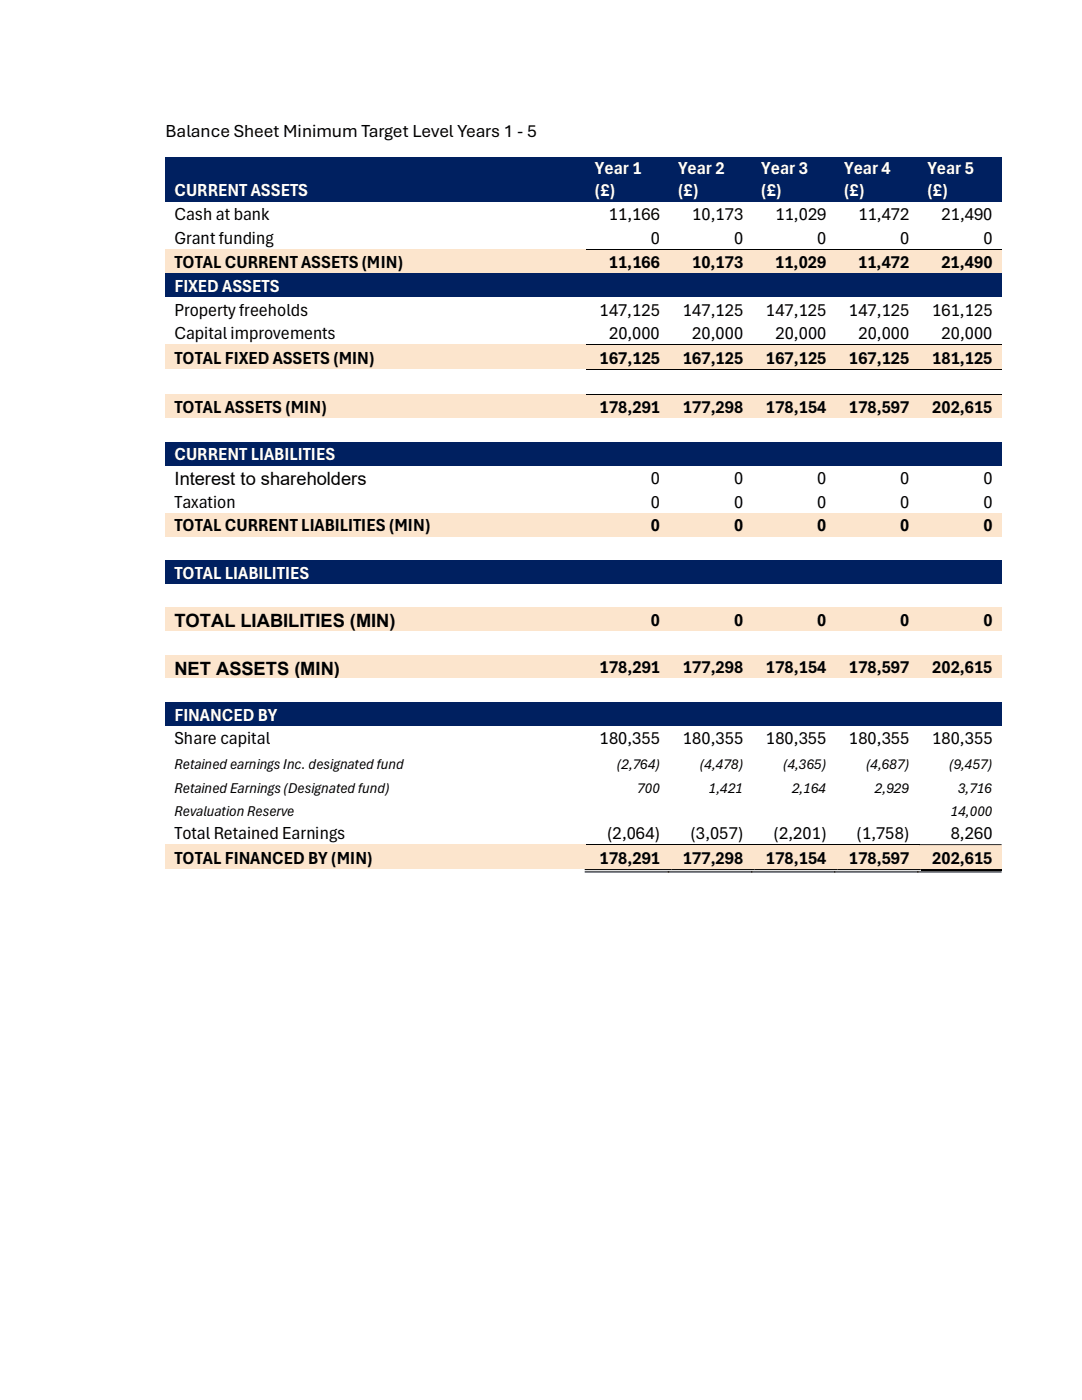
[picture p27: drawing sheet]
<svg xmlns="http://www.w3.org/2000/svg" width="216mm" height="279mm" viewBox="0 0 216 279" stroke-linecap="round" stroke-linejoin="round" font-family="sans-serif">
<defs><g id="words">
<g font-size="3.7">
<text x="33" y="27.3">Balance Sheet Minimum Target Level Years 1 - 5</text>
<text x="34.8" y="43.9">Cash at bank</text>
<text x="121.5" y="43.9">11,166</text>
<text x="138.1" y="43.9">10,173</text>
<text x="154.7" y="43.9">11,029</text>
<text x="171.3" y="43.9">11,472</text>
<text x="187.9" y="43.9">21,490</text>
<text x="34.8" y="48.7">Grant funding</text>
<text x="34.8" y="53.6">TOTAL CURRENT ASSETS (MIN)</text>
<text x="121.5" y="53.6">11,166</text>
<text x="129.8" y="48.7">0</text>
<text x="138.1" y="53.6">10,173</text>
<text x="146.5" y="48.7">0</text>
<text x="154.7" y="53.6">11,029</text>
<text x="163.1" y="48.7">0</text>
<text x="171.2" y="53.6">11,472</text>
<text x="179.6" y="48.7">0</text>
<text x="187.8" y="53.6">21,490</text>
<text x="196.2" y="48.7">0</text>
<text x="34.8" y="63">Property freeholds</text>
<text x="119.6" y="63">147,125</text>
<text x="136.2" y="63">147,125</text>
<text x="152.8" y="63">147,125</text>
<text x="169.4" y="63">147,125</text>
<text x="186" y="63">161,125</text>
<text x="34.8" y="67.7">Capital improvements</text>
<text x="121.5" y="67.7">20,000</text>
<text x="138.1" y="67.7">20,000</text>
<text x="154.7" y="67.7">20,000</text>
<text x="171.3" y="67.7">20,000</text>
<text x="187.9" y="67.7">20,000</text>
<text x="34.8" y="72.6">TOTAL FIXED ASSETS (MIN)</text>
<text x="119.6" y="72.6">167,125</text>
<text x="136.2" y="72.6">167,125</text>
<text x="152.8" y="72.6">167,125</text>
<text x="169.4" y="72.6">167,125</text>
<text x="186" y="72.6">181,125</text>
<text x="34.8" y="82.4">TOTAL ASSETS (MIN)</text>
<text x="119.6" y="82.4">178,291</text>
<text x="136.2" y="82.4">177,298</text>
<text x="152.8" y="82.4">178,154</text>
<text x="169.4" y="82.4">178,597</text>
<text x="186" y="82.4">202,615</text>
<text x="34.8" y="96.8">Interest to shareholders</text>
<text x="34.8" y="101.3">Taxation</text>
<text x="129.8" y="101.3">0</text>
<text x="129.9" y="96.6">0</text>
<text x="146.5" y="96.6">0</text>
<text x="146.5" y="101.3">0</text>
<text x="163.1" y="96.6">0</text>
<text x="163.1" y="101.3">0</text>
<text x="179.6" y="96.6">0</text>
<text x="179.6" y="101.3">0</text>
<text x="196.2" y="96.6">0</text>
<text x="196.2" y="101.3">0</text>
<text x="34.8" y="106">TOTAL CURRENT LIABILITIES (MIN)</text>
<text x="129.9" y="106">0</text>
<text x="146.5" y="106">0</text>
<text x="163.1" y="106">0</text>
<text x="179.6" y="106">0</text>
<text x="196.2" y="106">0</text>
<text x="34.8" y="125.2">TOTAL LIABILITIES (MIN)</text>
<text x="129.9" y="124.9">0</text>
<text x="146.5" y="124.9">0</text>
<text x="163.1" y="124.9">0</text>
<text x="179.6" y="124.9">0</text>
<text x="196.2" y="124.9">0</text>
<text x="34.8" y="134.6">NET ASSETS (MIN)</text>
<text x="119.6" y="134.4">178,291</text>
<text x="136.2" y="134.4">177,298</text>
<text x="152.8" y="134.4">178,154</text>
<text x="169.4" y="134.4">178,597</text>
<text x="186" y="134.4">202,615</text>
<text x="34.8" y="148.5">Share capital</text>
<text x="119.6" y="148.5">180,355</text>
<text x="136.2" y="148.5">180,355</text>
<text x="152.8" y="148.5">180,355</text>
<text x="169.4" y="148.5">180,355</text>
<text x="186" y="148.5">180,355</text>
<text x="34.8" y="167.5">Total Retained Earnings</text>
<text x="121.1" y="167.5">(2,064)</text>
<text x="137.8" y="167.5">(3,057)</text>
<text x="154.3" y="167.5">(2,201)</text>
<text x="170.9" y="167.5">(1,758)</text>
<text x="189.7" y="167.5">8,260</text>
<text x="34.8" y="172.3">TOTAL FINANCED BY (MIN)</text>
<text x="119.6" y="172.3">178,291</text>
<text x="136.2" y="172.3">177,298</text>
<text x="152.8" y="172.3">178,154</text>
<text x="169.4" y="172.3">178,597</text>
<text x="186" y="172.3">202,615</text>
</g>
<g font-size="3.7" fill="#fff">
<text x="118.7" y="34.8">Year 1</text>
<text x="135.3" y="34.8">Year 2</text>
<text x="151.9" y="34.8">Year 3</text>
<text x="168.4" y="34.8">Year 4</text>
<text x="185" y="34.8">Year 5</text>
<text x="34.8" y="39.2">CURRENT ASSETS</text>
<text x="118.7" y="39.2">(£)</text>
<text x="135.3" y="39.2">(£)</text>
<text x="151.9" y="39.2">(£)</text>
<text x="168.4" y="39.2">(£)</text>
<text x="185" y="39.2">(£)</text>
<text x="34.8" y="58.3">FIXED ASSETS</text>
<text x="34.8" y="91.9">CURRENT LIABILITIES</text>
<text x="34.8" y="115.5">TOTAL LIABILITIES</text>
<text x="34.8" y="143.8">FINANCED BY</text>
</g>
<g font-size="3">
<text x="34.8" y="153.5">Retained earnings Inc. designated fund</text>
<text x="123.1" y="153.5">(2,764)</text>
<text x="139.7" y="153.5">(4,478)</text>
<text x="156.3" y="153.5">(4,365)</text>
<text x="172.8" y="153.5">(4,687)</text>
<text x="189.4" y="153.5">(9,457)</text>
<text x="34.8" y="158.2">Retained Earnings (Designated fund)</text>
<text x="127.2" y="158.2">700</text>
<text x="141.4" y="158.2">1,421</text>
<text x="158" y="158.2">2,164</text>
<text x="174.6" y="158.2">2,929</text>
<text x="191.2" y="158.2">3,716</text>
<text x="34.8" y="162.9">Revaluation Reserve</text>
<text x="189.7" y="162.9">14,000</text>
</g>
</g></defs>
<g fill="#002060">
<path d="M33 31.3h83.9v8.9h-83.9z"/>
<path d="M34.8 35.8h80.3v4.4h-80.3z"/>
<path d="M116.9 31.3h16.6v8.9h-16.6z"/>
<path d="M118.7 31.3h13v4.5h-13z"/>
<path d="M118.7 35.8h13v4.4h-13z"/>
<path d="M133.5 31.3h16.6v8.9h-16.6z"/>
<path d="M135.3 31.3h13v4.5h-13z"/>
<path d="M135.3 35.8h13v4.4h-13z"/>
<path d="M150.1 31.3h16.6v8.9h-16.6z"/>
<path d="M151.9 31.3h12.9v4.5h-12.9z"/>
<path d="M151.9 35.8h12.9v4.4h-12.9z"/>
<path d="M166.7 31.3h16.6v8.9h-16.6z"/>
<path d="M168.4 31.3h13v4.5h-13z"/>
<path d="M168.4 35.8h13v4.4h-13z"/>
<path d="M183.3 31.3h16.6v8.9h-16.6z"/>
<path d="M185 31.3h13v4.5h-13z"/>
<path d="M185 35.8h13v4.4h-13z"/>
</g>
<g fill="#fce5cd">
<path d="M33 49.9h83.9v4.7h-83.9z"/>
<path d="M34.8 50.1h80.3v4.5h-80.3z"/>
<path d="M116.9 49.9h16.6v4.7h-16.6z"/>
<path d="M118.7 50.1h13v4.5h-13z"/>
<path d="M133.5 49.9h16.6v4.7h-16.6z"/>
<path d="M135.3 50.1h13v4.5h-13z"/>
<path d="M150.1 49.9h16.6v4.7h-16.6z"/>
<path d="M151.9 50.1h12.9v4.5h-12.9z"/>
<path d="M166.7 49.9h16.6v4.7h-16.6z"/>
<path d="M168.4 50.1h13v4.5h-13z"/>
<path d="M183.3 49.9h16.6v4.7h-16.6z"/>
<path d="M185 50.1h13v4.5h-13z"/>
</g>
<path d="M33 49.8h83.9" fill="none" stroke="#fce5cd" stroke-width=".2"/>
<path d="M116.9 49.8h83" fill="none" stroke="#000" stroke-width=".2"/>
<g fill="#002060">
<path d="M33 54.6h83.9v4.7h-83.9z"/>
<path d="M34.8 54.8h80.3v4.5h-80.3z"/>
<path d="M116.9 54.6h16.6v4.7h-16.6z"/>
<path d="M118.7 54.8h13v4.5h-13z"/>
<path d="M133.5 54.6h16.6v4.7h-16.6z"/>
<path d="M135.3 54.8h13v4.5h-13z"/>
<path d="M150.1 54.6h16.6v4.7h-16.6z"/>
<path d="M151.9 54.8h12.9v4.5h-12.9z"/>
<path d="M166.7 54.6h16.6v4.7h-16.6z"/>
<path d="M168.4 54.8h13v4.5h-13z"/>
<path d="M183.3 54.6h16.6v4.7h-16.6z"/>
<path d="M185 54.8h13v4.5h-13z"/>
</g>
<g fill="#fce5cd">
<path d="M33 68.9h83.9v4.8h-83.9z"/>
<path d="M34.8 69.2h80.3v4.5h-80.3z"/>
<path d="M116.9 68.9h16.6v4.8h-16.6z"/>
<path d="M118.7 69.2h13v4.5h-13z"/>
<path d="M133.5 68.9h16.6v4.8h-16.6z"/>
<path d="M135.3 69.2h13v4.5h-13z"/>
<path d="M150.1 68.9h16.6v4.8h-16.6z"/>
<path d="M151.9 69.2h12.9v4.5h-12.9z"/>
<path d="M166.7 68.9h16.6v4.8h-16.6z"/>
<path d="M168.4 69.2h13v4.5h-13z"/>
<path d="M183.3 68.9h16.6v4.8h-16.6z"/>
<path d="M185 69.2h13v4.5h-13z"/>
</g>
<path d="M33 68.8h83.9" fill="none" stroke="#fce5cd" stroke-width=".2"/>
<path d="M116.9 68.8h83M116.9 73.7h83" fill="none" stroke="#000" stroke-width=".2"/>
<g fill="#fce5cd">
<path d="M33 78.7h83.9v4.7h-83.9z"/>
<path d="M34.8 79h80.3v4.4h-80.3z"/>
<path d="M116.9 78.7h16.6v4.7h-16.6z"/>
<path d="M118.7 79h13v4.4h-13z"/>
<path d="M133.5 78.7h16.6v4.7h-16.6z"/>
<path d="M135.3 79h13v4.4h-13z"/>
<path d="M150.1 78.7h16.6v4.7h-16.6z"/>
<path d="M151.9 79h12.9v4.4h-12.9z"/>
<path d="M166.7 78.7h16.6v4.7h-16.6z"/>
<path d="M168.4 79h13v4.4h-13z"/>
<path d="M183.3 78.7h16.6v4.7h-16.6z"/>
<path d="M185 79h13v4.4h-13z"/>
</g>
<path d="M33 78.6h83.9" fill="none" stroke="#fce5cd" stroke-width=".2"/>
<path d="M116.9 78.6h83" fill="none" stroke="#000" stroke-width=".2"/>
<g fill="#002060">
<path d="M33 88.1h83.9v4.8h-83.9z"/>
<path d="M34.8 88.4h80.3v4.5h-80.3z"/>
<path d="M116.9 88.1h16.6v4.8h-16.6z"/>
<path d="M118.7 88.4h13v4.5h-13z"/>
<path d="M133.5 88.1h16.6v4.8h-16.6z"/>
<path d="M135.3 88.4h13v4.5h-13z"/>
<path d="M150.1 88.1h16.6v4.8h-16.6z"/>
<path d="M151.9 88.4h12.9v4.5h-12.9z"/>
<path d="M166.7 88.1h16.6v4.8h-16.6z"/>
<path d="M168.4 88.4h13v4.5h-13z"/>
<path d="M183.3 88.1h16.6v4.8h-16.6z"/>
<path d="M185 88.4h13v4.5h-13z"/>
</g>
<g fill="#fce5cd">
<path d="M33 102.4h83.9v4.7h-83.9z"/>
<path d="M34.8 102.6h80.3v4.5h-80.3z"/>
<path d="M116.9 102.4h16.6v4.7h-16.6z"/>
<path d="M118.7 102.6h13v4.5h-13z"/>
<path d="M133.5 102.4h16.6v4.7h-16.6z"/>
<path d="M135.3 102.6h13v4.5h-13z"/>
<path d="M150.1 102.4h16.6v4.7h-16.6z"/>
<path d="M151.9 102.6h12.9v4.5h-12.9z"/>
<path d="M166.7 102.4h16.6v4.7h-16.6z"/>
<path d="M168.4 102.6h13v4.5h-13z"/>
<path d="M183.3 102.4h16.6v4.7h-16.6z"/>
<path d="M185 102.6h13v4.5h-13z"/>
</g>
<g fill="#002060">
<path d="M33 111.8h83.9v4.7h-83.9z"/>
<path d="M34.8 112.1h80.3v4.4h-80.3z"/>
<path d="M116.9 111.8h16.6v4.7h-16.6z"/>
<path d="M118.7 112.1h13v4.4h-13z"/>
<path d="M133.5 111.8h16.6v4.7h-16.6z"/>
<path d="M135.3 112.1h13v4.4h-13z"/>
<path d="M150.1 111.8h16.6v4.7h-16.6z"/>
<path d="M151.9 112.1h12.9v4.4h-12.9z"/>
<path d="M166.7 111.8h16.6v4.7h-16.6z"/>
<path d="M168.4 112.1h13v4.4h-13z"/>
<path d="M183.3 111.8h16.6v4.7h-16.6z"/>
<path d="M185 112.1h13v4.4h-13z"/>
</g>
<g fill="#fce5cd">
<path d="M33 121.2h83.9v4.7h-83.9z"/>
<path d="M34.8 121.8h80.3v4.1h-80.3z"/>
<path d="M116.9 121.2h16.6v4.7h-16.6z"/>
<path d="M118.7 121.5h13v4.4h-13z"/>
<path d="M133.5 121.2h16.6v4.7h-16.6z"/>
<path d="M135.3 121.5h13v4.4h-13z"/>
<path d="M150.1 121.2h16.6v4.7h-16.6z"/>
<path d="M151.9 121.5h12.9v4.4h-12.9z"/>
<path d="M166.7 121.2h16.6v4.7h-16.6z"/>
<path d="M168.4 121.5h13v4.4h-13z"/>
<path d="M183.3 121.2h16.6v4.7h-16.6z"/>
<path d="M185 121.5h13v4.4h-13z"/>
<path d="M33 130.7h83.9v4.7h-83.9z"/>
<path d="M34.8 131.2h80.3v4.2h-80.3z"/>
<path d="M116.9 130.7h16.6v4.7h-16.6z"/>
<path d="M118.7 131h13v4.4h-13z"/>
<path d="M133.5 130.7h16.6v4.7h-16.6z"/>
<path d="M135.3 131h13v4.4h-13z"/>
<path d="M150.1 130.7h16.6v4.7h-16.6z"/>
<path d="M151.9 131h12.9v4.4h-12.9z"/>
<path d="M166.7 130.7h16.6v4.7h-16.6z"/>
<path d="M168.4 131h13v4.4h-13z"/>
<path d="M183.3 130.7h16.6v4.7h-16.6z"/>
<path d="M185 131h13v4.4h-13z"/>
</g>
<g fill="#fff">
<path d="M33 135.4h83.9v4.8h-83.9z"/>
<path d="M34.8 135.7h80.3v4.5h-80.3z"/>
<path d="M116.9 135.4h16.6v4.8h-16.6z"/>
<path d="M118.7 135.7h13v4.5h-13z"/>
<path d="M133.5 135.4h16.6v4.8h-16.6z"/>
<path d="M135.3 135.7h13v4.5h-13z"/>
<path d="M150.1 135.4h16.6v4.8h-16.6z"/>
<path d="M151.9 135.7h12.9v4.5h-12.9z"/>
<path d="M166.7 135.4h16.6v4.8h-16.6z"/>
<path d="M168.4 135.7h13v4.5h-13z"/>
<path d="M183.3 135.4h16.6v4.8h-16.6z"/>
<path d="M185 135.7h13v4.5h-13z"/>
</g>
<g fill="#002060">
<path d="M33 140.2h83.9v4.7h-83.9z"/>
<path d="M34.8 140.4h80.3v4.5h-80.3z"/>
<path d="M116.9 140.2h16.6v4.7h-16.6z"/>
<path d="M118.7 140.4h13v4.5h-13z"/>
<path d="M133.5 140.2h16.6v4.7h-16.6z"/>
<path d="M135.3 140.4h13v4.5h-13z"/>
<path d="M150.1 140.2h16.6v4.7h-16.6z"/>
<path d="M151.9 140.4h12.9v4.5h-12.9z"/>
<path d="M166.7 140.2h16.6v4.7h-16.6z"/>
<path d="M168.4 140.4h13v4.5h-13z"/>
<path d="M183.3 140.2h16.6v4.7h-16.6z"/>
<path d="M185 140.4h13v4.5h-13z"/>
</g>
<g fill="#fce5cd">
<path d="M33 168.7h83.9v4.7h-83.9z"/>
<path d="M34.8 168.9h80.3v4.5h-80.3z"/>
<path d="M116.9 168.7h16.6v4.7h-16.6z"/>
<path d="M118.7 168.9h13v4.5h-13z"/>
<path d="M133.5 168.7h16.6v4.7h-16.6z"/>
<path d="M135.3 168.9h13v4.5h-13z"/>
<path d="M150.1 168.7h16.6v4.7h-16.6z"/>
<path d="M151.9 168.9h12.9v4.5h-12.9z"/>
<path d="M166.7 168.7h16.6v4.7h-16.6z"/>
<path d="M168.4 168.9h13v4.5h-13z"/>
<path d="M183.3 168.7h16.6v4.7h-16.6z"/>
<path d="M185 168.9h13v4.5h-13z"/>
</g>
<path d="M33 168.6h83.9" fill="none" stroke="#fce5cd" stroke-width=".2"/>
<path d="M116.9 168.6h66.5" fill="none" stroke="#000" stroke-width=".2"/>
<g fill="#000">
<path d="M116.7 173.4h17.3v.3h-17.3zM133.3 173.9h16.8v.2h-16.8z" fill-rule="evenodd"/>
<path d="M134 173.4h16.6v.3h-16.6zM149.9 173.9h16.8v.2h-16.8z" fill-rule="evenodd"/>
<path d="M150.6 173.4h16.5v.3h-16.5zM166.4 173.9h16.9v.2h-16.9z" fill-rule="evenodd"/>
<path d="M167.1 173.4h16.6v.3h-16.6zM183 173.9h16.9v.2h-16.9z" fill-rule="evenodd"/>
<path d="M183.4 168.5h16.5v.2h-16.5zM116.7 173.9h16.8v.2h-16.8z" fill-rule="evenodd"/>
</g>
<path d="M183.7 173.5h16.2" fill="none" stroke="#000" stroke-width=".21"/>
<use href="#words"/>
</svg>
